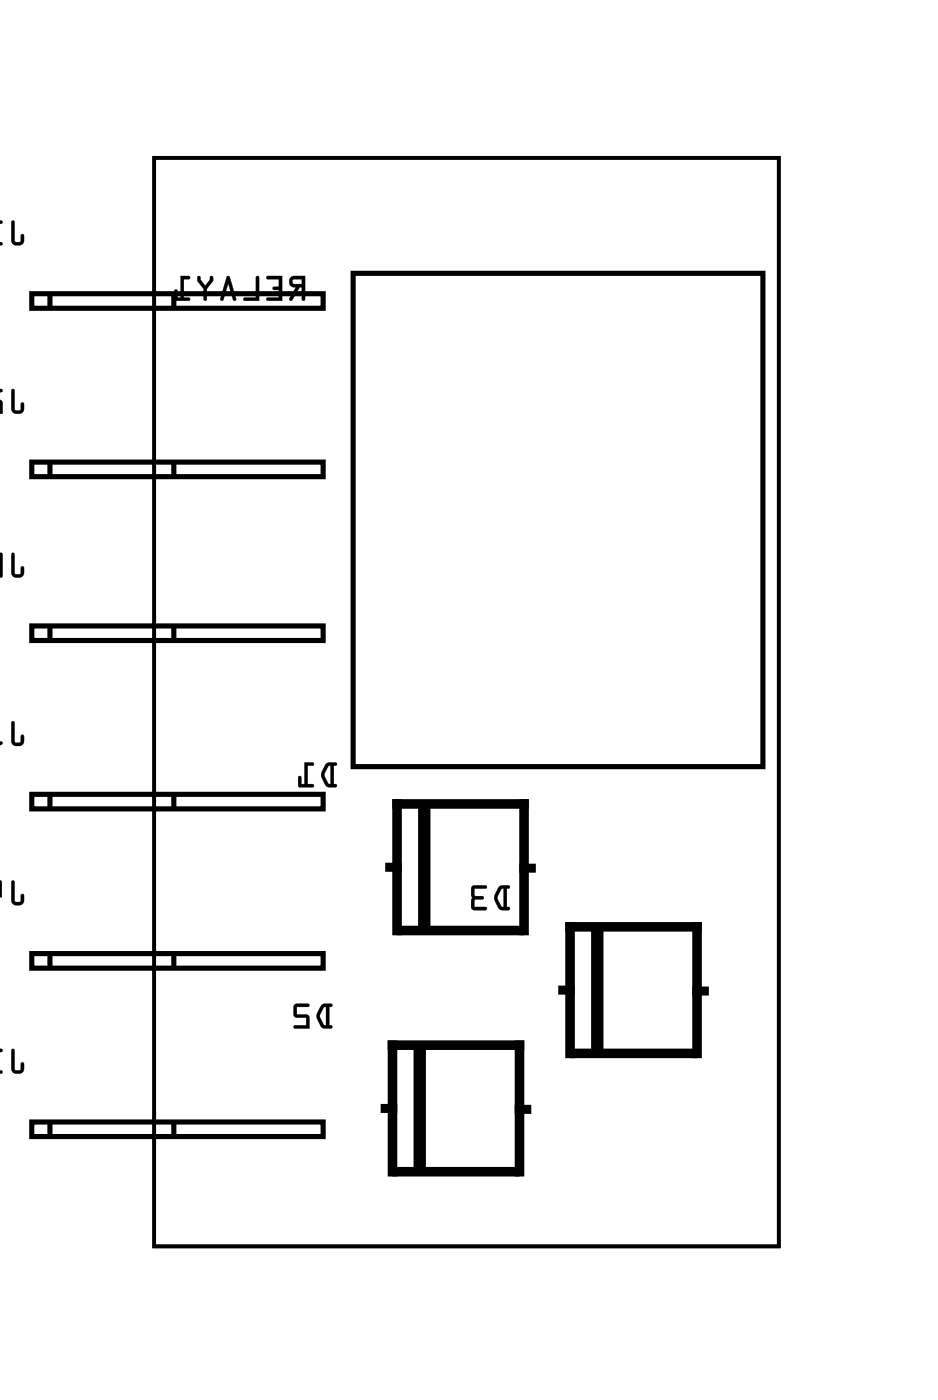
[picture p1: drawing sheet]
<svg xmlns="http://www.w3.org/2000/svg" width="52mm" height="77mm" viewBox="0 0 52 77" stroke-linecap="round" stroke-linejoin="round" font-family="sans-serif">
<path d="M8.5 8.7h34.3v59.8h-34.3z" fill="none" stroke="#000" stroke-width=".2"/>
<path d="M8.5 8.7h34.3v59.8h-34.3z" fill="none" stroke="#000" stroke-width=".05"/>
<path d="M21.4 47.6h.4M28.8 47.7h.4M30.9 54.4h.4M38.3 54.4h.4M21.2 60.9h.4M28.5 60.9h.4" fill="none" stroke="#000" stroke-width=".5"/>
<path d="M21.6 57.4h6.9v7h-6.9zM21.8 44.2h7v6.9h-7zM31.3 50.9h7v7h-7z" fill="none" stroke="#000" stroke-width=".53"/>
<path d="M23 57.7v6.4M23.3 44.4v6.5M32.8 51.2v6.4" fill="none" stroke="#000" stroke-width=".68"/>
<g fill="none" stroke="#000" stroke-width=".28">
<path d="M1.7 16.1h16v.8h-16zM2.7 16.1v.8M9.5 16.1v.8M19.4 15h22.5v27.1h-22.5zM1.7 25.4h16v.8h-16zM1.7 34.4h16v.8h-16zM2.7 25.4v.8M2.7 34.4v.8M9.5 25.4v.8M9.5 34.4v.8M1.7 52.4h16v.8h-16zM1.7 43.6h16v.8h-16z"/>
<path d="M2.7 43.6v.8M2.7 52.4v.8M9.5 43.6v.8M9.5 52.4v.8M1.7 61.6h16v.8h-16zM2.7 61.6v.8M9.5 61.6v.8"/>
</g>
<g fill="#000">
<path d="M.6 12.1v1.1a.36 .36 0 0 0 .4 .3 .36 .36 0 0 0 .3-.3v-.3h-.1h-.1v.4l-.3-.1v-1zM-.1 12.1v1.4h.2v-.1l-.2-.1v-1l.2-.1z"/>
<path d="M.6 12.1v1.1a.37 .37 0 0 0 .4 .3 .37 .37 0 0 0 .3-.3v-.3a.1 .1 0 0 0-.1-.1 .1 .1 0 0 0-.1 .1v.4h-.3v-1.1zM.7 12.1l.1 .1v1.1h.3l.1-.4h.1v.3a.35 .35 0 0 1-.3 .3 .35 .35 0 0 1-.4-.3zM-.1 12.1v1.4h.2a.1 .1 0 0 0 .1-.1 .1 .1 0 0 0-.1-.1h-.2v-1h.2a.1 .1 0 0 0 .1-.1 .1 .1 0 0 0-.1-.1zM-.1 12.1l.2 .1-.2 .1v1l.2 .1v.1h-.2z"/>
<path d="M16 15.2a.32 .32 0 0 0-.1 .4 .32 .32 0 0 0 .3 .2l-.3 .7h.1l.5-.7h.1v.6l.1 .1 .1-1.3zM16.1 15.4l.5-.1v.3h-.5zM14.6 15.2l.1 .1h.6v.5h-.3v.1h.3v.4h-.6l-.1 .2h.9v-1.3zM14.1 15.2v1.1l-.7 .1v.1h.8v-1.3zM12.5 15.2l-.4 1.3h.1l.1-.3h.4l.1 .3h.1l.1-.1-.4-1.2zM12.5 15.6l.2 .4h-.3zM10.9 15.2l-.1 .2 .4 .5v.5l.1 .1 .1-.6 .3-.5v-.2h-.1l-.1 .2-.2 .3-.3-.3v-.2zM9.9 15.2v1.1h-.2v-.3l-.1-.1v.6h.8v-.1l-.3-.1v-1h.3v-.1z"/>
<path d="M16 15.2a.32 .32 0 0 0-.1 .4 .32 .32 0 0 0 .3 .2l-.3 .6a.1 .1 0 0 0 0 .1 .1 .1 0 0 0 .2 0l.4-.7h.1v.6a.1 .1 0 0 0 .1 .1 .1 .1 0 0 0 .1-.1v-1.2h-.7zM16 15.2h.8l-.1 1.3-.1-.1v-.6h-.1l-.5 .7h-.1l.4-.7a.31 .31 0 0 1-.4-.2 .31 .31 0 0 1 .1-.4zM16.1 15.4l.5-.1v.3h-.5zM16.1 15.4v.2h.5v-.3zM14.6 15.2l.1 .1h.6v.5l-.2-.1a.1 .1 0 0 0-.1 .1 .1 .1 0 0 0 .1 .1h.2v.4h-.6a.1 .1 0 0 0-.1 .1 .1 .1 0 0 0 .1 .1h.8v-1.3zM14.7 15.2h.8v1.3h-.9l.1-.1h.6v-.5h-.3v-.1h.3v-.5h-.6zM14.1 15.2v1.1h-.7a.1 .1 0 0 0-.1 .1 .1 .1 0 0 0 .1 .1h.8v-1.3zM14.1 15.2h.1v1.3h-.8v-.1h.7zM12.5 15.2l-.4 1.3h.1l.1-.3h.4l.1 .3h.1l.1-.1-.4-1.2zM12.5 15.2h.1l.4 1.2-.1 .1h-.1l-.1-.3h-.4l-.1 .3-.1-.1zM12.5 15.6l.2 .4h-.3zM12.5 15.5l-.1 .6h.3zM10.9 15.2l-.1 .2 .4 .5v.5a.1 .1 0 0 0 .1 .1 .1 .1 0 0 0 .1-.1v-.5l.3-.5v-.2a.1 .1 0 0 0-.1 0 .1 .1 0 0 0-.1 0v.2l-.2 .3-.3-.3v-.2zM10.9 15.2h.1v.2l.3 .3 .2-.3 .1-.2h.1v.2l-.4 .5v.6l-.1-.1v-.5l-.4-.5zM9.9 15.2v1.1h-.2l.1-.3a.1 .1 0 0 0-.1-.1 .1 .1 0 0 0-.1 .1v.5h.8a.1 .1 0 0 0 0-.1 .1 .1 0 0 0 0-.1h-.3v-1h.3a.1 .1 0 0 0 0-.1zM9.9 15.2h.5v.1h-.3v1.1h.3v.1h-.8v-.6l.1 .1v.4h.2z"/>
<path d="M.6 21.4v1.1a.36 .36 0 0 0 .4 .2 .36 .36 0 0 0 .3-.2v-.3l-.1-.1-.1 .1v.3h-.3v-1zM-.1 21.4v1.3h.2v-.6l-.2-.1v-.5h.2z"/>
<path d="M.6 30.4v1.1a.36 .36 0 0 0 .4 .2 .36 .36 0 0 0 .3-.2v-.3l-.1-.1-.1 .1v.3h-.3v-1zM-.1 30.4v1.3h.2v-.1v-1.1zM-.1 31.3l.1 .3z"/>
<path d="M.6 21.4v1.1a.37 .37 0 0 0 .4 .2 .37 .37 0 0 0 .3-.2v-.3a.1 .1 0 0 0-.1-.1 .1 .1 0 0 0-.1 .1v.3h-.3v-1zM.7 21.4l.1 .1v1h.3l.1-.4 .1 .1v.3a.35 .35 0 0 1-.3 .2 .35 .35 0 0 1-.4-.2zM-.1 21.4v1.3h.3l-.1-.6-.2-.1v-.5l.2 .1a.1 .1 0 0 0 .1-.1 .1 .1 0 0 0-.1-.1zM-.1 21.4l.2 .1h-.2v.5l.2 .1v.6h-.2z"/>
<path d="M.6 30.4v1.1a.37 .37 0 0 0 .4 .2 .37 .37 0 0 0 .3-.2v-.3a.1 .1 0 0 0-.1-.1 .1 .1 0 0 0-.1 .1v.3h-.3v-1zM.7 30.4l.1 .1v1h.3l.1-.4 .1 .1v.3a.35 .35 0 0 1-.3 .2 .35 .35 0 0 1-.4-.2zM-.1 30.4v1.3h.2l.1-.1v-1.1zM-.1 30.4l.2 .1v1.1v.1h-.2zM-.1 31.3l.1 .3zM-.1 31.3l.1 .3z"/>
<path d="M.6 57.6v1.1a.36 .36 0 0 0 .4 .3 .36 .36 0 0 0 .3-.3v-.3h-.1h-.1v.4l-.3-.1v-1zM-.1 57.6v1.4h.2v-.1l-.2-.1v-1l.2-.1z"/>
<path d="M.6 48.4v1.1a.36 .36 0 0 0 .4 .2 .36 .36 0 0 0 .3-.2v-.3l-.1-.1-.1 .1v.3h-.3v-1zM0 48.4l-.1 1.3v-.4h.2v-.8z"/>
<path d="M.6 39.6v1.1a.36 .36 0 0 0 .4 .3 .36 .36 0 0 0 .3-.3v-.3h-.1h-.1v.4l-.3-.1v-1zM-.1 39.6v1.4l.1-.1a.1 .1 0 0 0 .1-.1 .1 .1 0 0 0-.1-.1l-.1 .1z"/>
<path d="M.6 57.6v1.1a.37 .37 0 0 0 .4 .3 .37 .37 0 0 0 .3-.3v-.3a.1 .1 0 0 0-.1-.1 .1 .1 0 0 0-.1 .1v.4h-.3v-1.1zM.7 57.6l.1 .1v1.1h.3l.1-.4h.1v.3a.35 .35 0 0 1-.3 .3 .35 .35 0 0 1-.4-.3zM-.1 57.6v1.4h.2a.1 .1 0 0 0 .1-.1 .1 .1 0 0 0-.1-.1h-.2v-1h.2a.1 .1 0 0 0 .1-.1 .1 .1 0 0 0-.1-.1zM-.1 57.6l.2 .1-.2 .1v1l.2 .1v.1h-.2z"/>
<path d="M.6 48.4v1.1a.37 .37 0 0 0 .4 .2 .37 .37 0 0 0 .3-.2v-.3a.1 .1 0 0 0-.1-.1 .1 .1 0 0 0-.1 .1v.3h-.3v-1zM.7 48.4l.1 .1v1h.3l.1-.4 .1 .1v.3a.35 .35 0 0 1-.3 .2 .35 .35 0 0 1-.4-.2zM-.1 48.4v1.3v-.4h.2v-.8zM0 48.4l.1 .1v.8h-.2v.4z"/>
<path d="M.6 39.6v1.1a.37 .37 0 0 0 .4 .3 .37 .37 0 0 0 .3-.3v-.3a.1 .1 0 0 0-.1-.1 .1 .1 0 0 0-.1 .1v.4h-.3v-1.1zM.7 39.6l.1 .1v1.1h.3l.1-.4h.1v.3a.35 .35 0 0 1-.3 .3 .35 .35 0 0 1-.4-.3zM-.1 39.6v1.4l.2-.1a.1 .1 0 0 0 0-.1 .1 .1 0 0 0-.1-.1l-.1 .1zM-.1 39.6v1.2l.2-.1v.1l-.2 .2z"/>
<path d="M17.6 55.2a.81 .81 0 0 0 0 1.2l.6 .1 .1-.1-.2-.1v-1h.1v-.1l-.4-.1zM17.8 55.3h.1v1h-.1l-.2-.5zM16.2 55.2l-.1 .6 .2 .1h.5v.4h-.6l-.1 .1 .9 .1-.1-.7-.6-.1v-.4h.6l.1-.1z"/>
<path d="M17.6 55.2l-.2 .5v.3l.3 .5h.5a.1 .1 0 0 0 .1-.1 .1 .1 0 0 0-.1-.1h-.1v-1h.1a.1 .1 0 0 0 .1-.1 .1 .1 0 0 0-.1-.1zM17.7 55.2l.1-.1 .4 .1v.1h-.1v1l.1 .1v.1l-.5-.1-.3-.4v-.4zM17.8 55.3h.1v1h-.1l-.2-.5zM17.8 55.3l-.2 .5 .2 .5h.1v-1zM16.2 55.2v.7h.6v.4h-.6a.1 .1 0 0 0-.1 .1 .1 .1 0 0 0 .1 .1h.8l-.1-.7-.6-.1v-.4h.6a.1 .1 0 0 0 .1-.1 .1 .1 0 0 0-.1-.1zM16.2 55.2h.8l-.1 .1h-.6v.4l.6 .1 .1 .7-.9-.1 .1-.1h.6v-.4h-.5l-.2-.1z"/>
<path d="M17.9 42a.81 .81 0 0 0 0 1.2h.5h.1l-.2-.1v-1l.2-.1v-.1h-.4zM18 42.1h.2v1l-.2-.1-.2-.4zM16.7 41.9v1.2h-.2v-.4l-.1-.1v.6h.8v-.1h-.3v-1h.3v-.2z"/>
<path d="M17.9 42l-.3 .5 .1 .3 .2 .4 .5 .1a.1 .1 0 0 0 .1-.1 .1 .1 0 0 0-.1-.1h-.1v-1h.1a.1 .1 0 0 0 .1-.1 .1 .1 0 0 0-.1-.1zM17.9 42l.2-.1h.4l-.1 .1-.1 .1v1h.2l-.1 .1h-.4l-.3-.5v-.3zM18 42.1h.2v1l-.2-.1-.2-.4zM18 42.1l-.2 .5 .2 .4 .2 .1v-1zM16.7 41.9v1.2h-.2l.1-.4a.1 .1 0 0 0-.1-.1 .1 .1 0 0 0-.1 .1v.5l.8 .1a.1 .1 0 0 0 0-.1 .1 .1 0 0 0 0-.1h-.3v-1h.3a.1 .1 0 0 0 0-.1 .1 .1 0 0 0 0-.1zM16.7 41.9h.5v.1l-.3 .1v1h.3v.1h-.8v-.6l.1 .1v.4h.2z"/>
<path d="M27.4 48.7a.81 .81 0 0 0 0 1.2l.5 .1 .1-.1-.2-.1v-1h.2v-.1l-.4-.1zM27.5 48.8h.2v1h-.2l-.2-.5zM25.9 48.7v1.2l.1 .1h.7v-.2h-.7l.1-.4h.4l.1-.1-.1-.1h-.4l-.1-.4h.7v-.1z"/>
<path d="M27.4 48.7l-.3 .5 .1 .3 .2 .5h.5a.1 .1 0 0 0 .1-.1 .1 .1 0 0 0-.1-.1h-.1v-1h.1a.1 .1 0 0 0 .1-.1 .1 .1 0 0 0-.1-.1zM27.4 48.7l.2-.1 .4 .1-.1 .1h-.1v1l.2 .1-.1 .1h-.4l-.3-.5v-.4zM27.5 48.8h.2v1h-.2l-.2-.5zM27.5 48.8l-.2 .5 .2 .5h.2v-1zM25.9 48.7v1.2l.1 .1h.7a.1 .1 0 0 0 0-.1 .1 .1 0 0 0 0-.1h-.7l.1-.4h.4a.1 .1 0 0 0 .1-.1 .1 .1 0 0 0-.1-.1h-.4l-.1-.4h.7a.1 .1 0 0 0 0-.1 .1 .1 0 0 0 0-.1zM25.9 48.7h.8v.1h-.7l.1 .4h.4l.1 .1-.1 .1h-.4l-.1 .4h.7v.2h-.7l-.1-.1z"/>
</g>
</svg>
